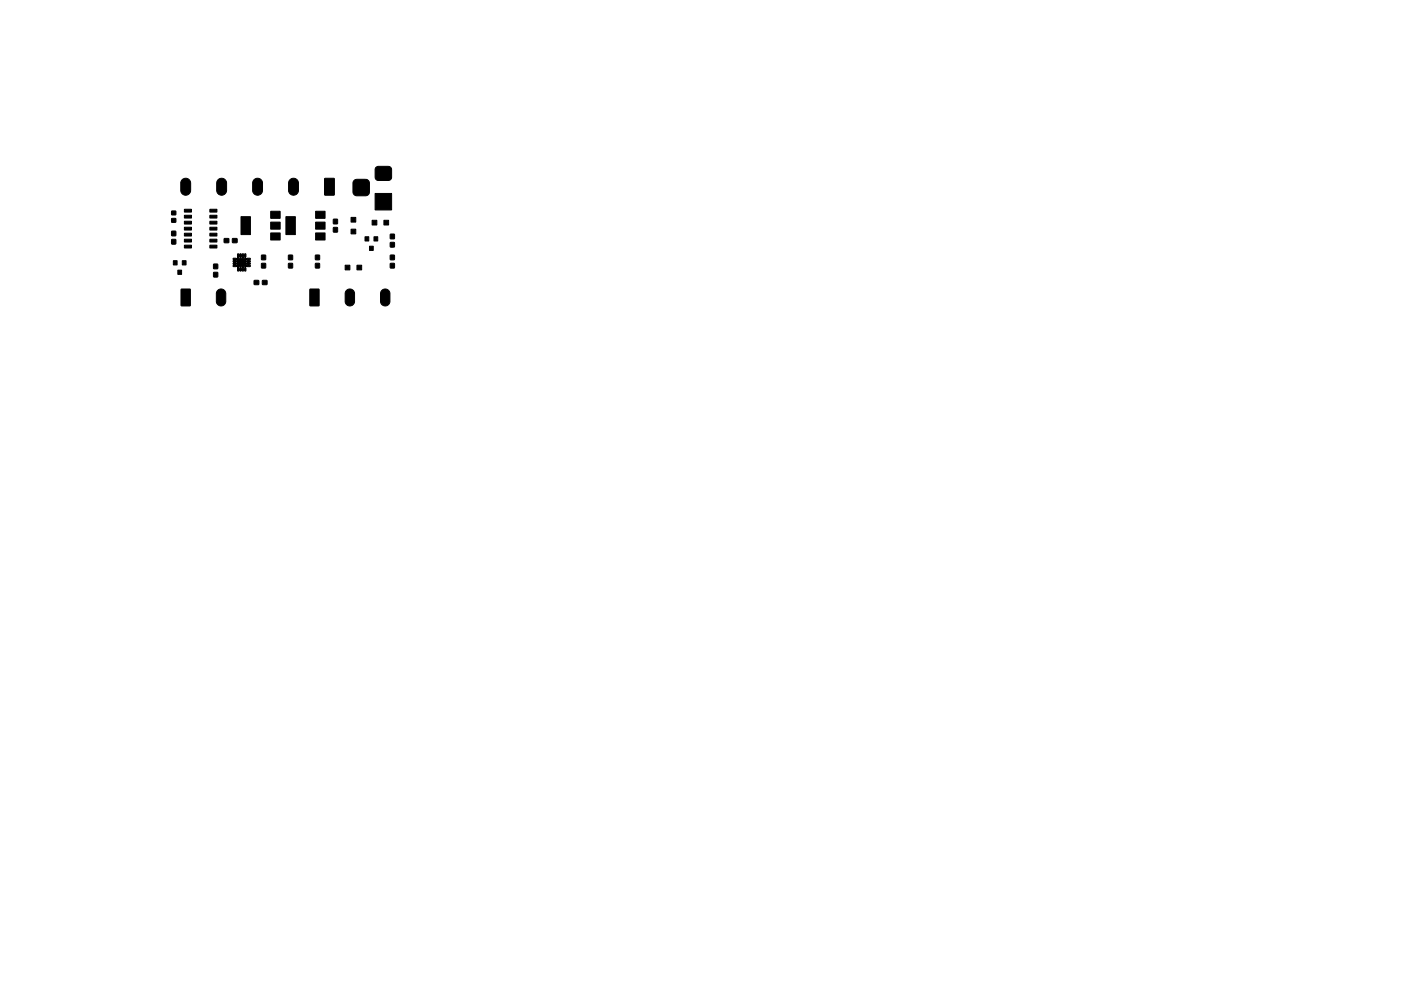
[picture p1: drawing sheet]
<svg xmlns="http://www.w3.org/2000/svg" width="297mm" height="210mm" viewBox="0 0 297 210" stroke-linecap="round" stroke-linejoin="round" font-family="sans-serif">
<g fill="#000" stroke="#000" stroke-width=".21">
<path d="M38.6 38.1a1.06 1.06 0 0 1 1.1-.2 1.06 1.06 0 0 1 .7 .9v1.6a1.05 1.05 0 0 1-1 1 1.05 1.05 0 0 1-1.1-1v-1.7zM46.2 38.1a1.06 1.06 0 0 1 1.2-.2 1.06 1.06 0 0 1 .6 .9v1.6a1.05 1.05 0 0 1-1 1 1.05 1.05 0 0 1-1.1-1l.1-1.7zM53.9 38.1a1.06 1.06 0 0 1 1.1-.2 1.06 1.06 0 0 1 .7 .9v1.6a1.05 1.05 0 0 1-1.1 1 1.05 1.05 0 0 1-1-1v-1.7zM61.5 38.1a1.06 1.06 0 0 1 1.1-.2 1.06 1.06 0 0 1 .7 .9v1.6a1.05 1.05 0 0 1-1.1 1 1.05 1.05 0 0 1-1-1v-1.7zM68.8 37.9h2.1l-.1 3.5-2-.1zM75.1 38.3l.5-.3h1.9a.81 .81 0 0 1 .8 .9v1.8a.81 .81 0 0 1-.8 .8h-1.9a.81 .81 0 0 1-.8-.8v-1.8zM79.7 35.5l.5-.2h2.1a.69 .69 0 0 1 .7 .7v1.6a.69 .69 0 0 1-.7 .7h-2.1a.69 .69 0 0 1-.7-.7v-1.6zM36.4 50.8h.9v1h-.9zM36.4 49.1h.9v.9h-.9zM36.4 46.4h.9v.7h-.9zM36.4 44.8h.9v.8h-.9zM36.7 55.3h.9v.9h-.9z"/>
<path d="M37.7 57.3h.8v.9h-.8zM38.6 55.3h.9v.9h-.9zM39.1 52h1.5v.6h-1.5zM39.1 50.7h1.5v.6h-1.5zM39.1 49.5h1.5v.6h-1.5zM39.1 48.2h1.5v.6h-1.5zM39.1 46.9h1.5v.6h-1.5zM39.1 45.7h1.5v.6h-1.5zM39.1 44.4h1.5v.6h-1.5zM44.5 52h1.5v.6h-1.5zM44.5 50.7h1.5v.6h-1.5zM44.5 49.5h1.5v.6h-1.5z"/>
<path d="M44.5 48.2h1.5v.6h-1.5zM44.5 46.9h1.5v.6h-1.5zM44.5 45.7h1.5v.6h-1.5zM44.5 44.4h1.5v.6h-1.5zM45.3 57.8h.8v.9h-.8zM45.3 56.1h.8v.9h-.8zM47.5 50.6h1v.9h-1zM49.3 50.6h.9v.9h-.9zM49.4 54.8l.8 .1 .3-.3 .1 .2 .4-.2 .1 .2 .4-.2 .4 .2 .1-.2-.2-.2-.3 .2-.2-.2-.3 .2-.2-.2-.3 .2-.1-.7 .1-.1 .3 .2 .2-.2 .3 .2 .2-.2 .3 .2 .3-.2 .1 .6-.2 .3 .2 .2h.9l-.2 .3 .2 .2-.2 .3 .2 .2-.2 .3 .2 .3-.6 .1-.2-.1-.2 .1v.9l-.3-.1-.3 .1-.2-.1-.3 .1-.2-.1-.4 .1-.1-.6 .2-.2 .2 .2 .3-.2 .2 .2 .3-.2 .3 .2 .2-.3h-.8l-.2 .1-.3-.1-.2 .1-.3-.2-.7 .1-.1-.2 .2-.2h.4l.2 .2 .1-.3h1.9l.1 .3 .2-.3-.2-.1-.1 .1h-1.9l-.1-.1-.2 .2h-.4l-.2-.3 .2-.2h.4l.2 .2 .1-.3h1.9l.1 .3 .2-.3-.2-.1-.1 .1h-1.9l-.1-.1-.2 .2h-.4l-.2-.3 .2-.2h.4l.2 .2 .1-.3h1.9l.1 .3 .2-.3-.2-.1-.1 .1h-1.9l-.1-.1-.2 .2h-.4zM51.1 46h2v3.8h-2zM53.9 59.5h.9v.9h-.9zM55.5 55.9h.8v.9h-.8z"/>
<path d="M55.5 54.1h.8v1h-.8zM55.6 59.5h1v.9h-1zM57.4 49.4h2v1.5h-2zM57.4 47.1h2v1.5h-2zM57.4 44.8h2v1.5h-2zM61.2 55.9h.8v.9h-.8zM61.2 54.1h.8v1h-.8zM60.6 46h2v3.8h-2zM66.9 55.9h.8v.9h-.8zM66.9 54.1h.8v1h-.8zM66.9 49.4h2v1.5h-2zM66.9 47.1h2v1.5h-2z"/>
<path d="M66.9 44.8h2v1.5h-2zM70.7 48.3h.8v.9h-.8zM70.7 46.5h.8v1h-.8zM73.2 56.3h1v1h-1zM74.4 48.6h1v1h-1zM74.4 46.1h1v1h-1zM75.7 56.3h1v1h-1zM77.4 50.2h.8v.9h-.8zM78.3 52.2h.8v.9h-.8zM78.9 46.7h1v1h-1zM79.3 50.2h.8v.9h-.8zM81.4 46.7h1v1h-1z"/>
<path d="M79.5 41h3.5v3.5h-3.5zM82.8 55.9h.8v.9h-.8zM82.8 54.1h.8v1h-.8zM82.8 51.4h.8v1h-.8zM82.8 49.7h.8v.9h-.8zM38.4 61.4h2l-.1 3.5-1.9-.1zM46.2 61.6a1 1 0 0 1 1-.2 1 1 0 0 1 .7 .9v1.7a1 1 0 0 1-1 .9 1 1 0 0 1-1-.9v-1.9zM65.7 61.4h2l-.1 3.5-1.9-.1zM73.5 61.6a1 1 0 0 1 1-.2 1 1 0 0 1 .7 .9v1.7a1 1 0 0 1-1 .9 1 1 0 0 1-1-.9v-1.9zM81 61.6a1 1 0 0 1 1-.2 1 1 0 0 1 .7 .9v1.7a1 1 0 0 1-1 .9 1 1 0 0 1-1-.9v-1.9z"/>
</g>
</svg>
